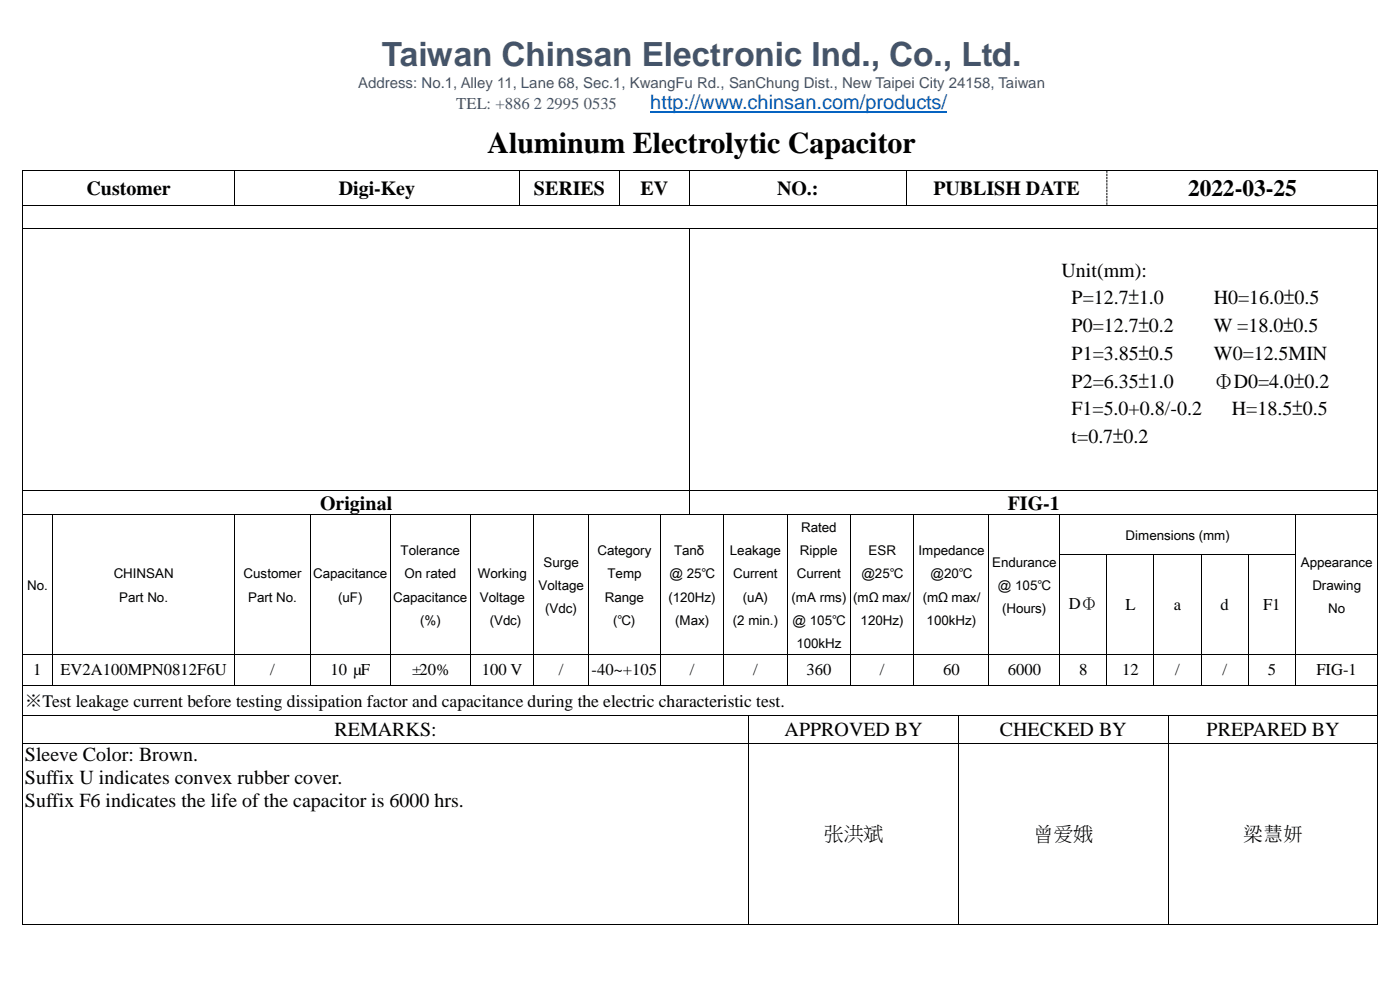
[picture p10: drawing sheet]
<svg xmlns="http://www.w3.org/2000/svg" width="297mm" height="210mm" viewBox="0 0 297 210" stroke-linecap="round" stroke-linejoin="round" font-family="sans-serif">
<defs><g id="words">
<text font-size="7.1" fill="#44546a" x="81" y="14.1">Taiwan Chinsan Electronic Ind., Co., Ltd.</text>
<text font-size="6.3" x="103.4" y="32.4">Aluminum Electrolytic Capacitor</text>
<text font-size="5" x="252.1" y="41.5">2022-03-25</text>
<text font-size="4.2" fill="#0563c1" x="138" y="23.2">http://www.chinsan.com/products/</text>
<g font-size="4.2">
<text x="18.4" y="41.3">Customer</text>
<text x="71.9" y="41.3">Digi-Key</text>
<text x="113.3" y="41.3">SERIES</text>
<text x="135.9" y="41.3">EV</text>
<text x="164.9" y="41.3">NO.:</text>
<text x="198.1" y="41.3">PUBLISH DATE</text>
<text x="225.2" y="58.8">Unit(mm):</text>
<text x="227.4" y="64.5">P=12.7±1.0</text>
<text x="257.5" y="64.5">H0=16.0±0.5</text>
<text x="227.4" y="70.4">P0=12.7±0.2</text>
<text x="257.5" y="70.4">W =18.0±0.5</text>
<text x="227.4" y="76.3">P1=3.85±0.5</text>
<text x="257.5" y="76.3">W0=12.5MIN</text>
<text x="227.4" y="82.2">P2=6.35±1.0</text>
<text x="257.5" y="82.2">ΦD0=4.0±0.2</text>
<text x="227.4" y="88.1">F1=5.0+0.8/-0.2</text>
<text x="261.4" y="88.1">H=18.5±0.5</text>
<text x="227.4" y="94">t=0.7±0.2</text>
<text x="67.9" y="108.1">Original</text>
<text x="213.9" y="108.1">FIG-1</text>
<text x="5.3" y="161.5">Sleeve Color: Brown.</text>
<text x="71" y="156.2">REMARKS:</text>
<text x="166.5" y="156.2">APPROVED BY</text>
<text x="212.2" y="156.2">CHECKED BY</text>
<text x="256" y="156.2">PREPARED BY</text>
<text x="5.3" y="166.4">Suffix U indicates convex rubber cover.</text>
<text x="5.3" y="171.3">Suffix F6 indicates the life of the capacitor is 6000 hrs.</text>
<text x="174.8" y="178.2">张洪斌</text>
<text x="219.3" y="178.2">曾爱娥</text>
<text x="263.8" y="178.4">梁慧妍</text>
</g>
<text font-size="3.7" x="5.3" y="150">※Test leakage current before testing dissipation factor and capacitance during the electric characteristic test.</text>
<text font-size="3.5" fill="#44546a" x="96.8" y="23.2">TEL: +886 2 2995 0535</text>
<g font-size="3.5">
<text x="226.8" y="129.3">DΦ</text>
<text x="238.8" y="129.4">L</text>
<text x="249.1" y="129.4">a</text>
<text x="259" y="129.4">d</text>
<text x="268" y="129.4">F1</text>
<text x="7.1" y="143.3">1</text>
<text x="12.8" y="143.3">EV2A100MPN0812F6U</text>
<text x="57.3" y="143.3">/</text>
<text x="70.1" y="143.3">10 µF</text>
<text x="87.1" y="143.3">±20%</text>
<text x="102.2" y="143.3">100 V</text>
<text x="118.6" y="143.3">/</text>
<text x="125.5" y="143.3">-40~+105</text>
<text x="146.4" y="143.3">/</text>
<text x="159.8" y="143.3">/</text>
<text x="171.1" y="143.3">360</text>
<text x="186.7" y="143.3">/</text>
<text x="200.1" y="143.3">60</text>
<text x="213.8" y="143.3">6000</text>
<text x="229" y="143.3">8</text>
<text x="238.1" y="143.3">12</text>
<text x="249.4" y="143.3">/</text>
<text x="259.4" y="143.3">/</text>
<text x="269" y="143.3">5</text>
<text x="279.3" y="143.3">FIG-1</text>
</g>
<text font-size="3.2" fill="#44546a" x="76" y="18.6">Address: No.1, Alley 11, Lane 68, Sec.1, KwangFu Rd., SanChung Dist., New Taipei City 24158, Taiwan</text>
<g font-size="2.8">
<text x="170" y="112.8">Rated</text>
<text x="85" y="117.7">Tolerance</text>
<text x="126.8" y="117.7">Category</text>
<text x="143" y="117.7">Tanδ</text>
<text x="154.9" y="117.7">Leakage</text>
<text x="169.7" y="117.7">Ripple</text>
<text x="184.3" y="117.7">ESR</text>
<text x="194.9" y="117.7">Impedance</text>
<text x="238.8" y="114.5">Dimensions (mm)</text>
<text x="5.8" y="125.1">No.</text>
<text x="24.1" y="122.7">CHINSAN</text>
<text x="51.7" y="122.7">Customer</text>
<text x="66.5" y="122.7">Capacitance</text>
<text x="85.8" y="122.7">On rated</text>
<text x="101.4" y="122.7">Working</text>
<text x="114.3" y="125.1">Voltage</text>
<text x="115.3" y="120.2">Surge</text>
<text x="128.9" y="122.7">Temp</text>
<text x="142" y="122.7">@ 25℃</text>
<text x="155.6" y="122.7">Current</text>
<text x="169.1" y="122.7">Current</text>
<text x="182.8" y="122.7">@25℃</text>
<text x="197.5" y="122.7">@20℃</text>
<text x="210.5" y="120.2">Endurance</text>
<text x="211.7" y="125.1">@ 105℃</text>
<text x="276" y="120.2">Appearance</text>
<text x="278.5" y="125.1">Drawing</text>
<text x="25.3" y="127.6">Part No.</text>
<text x="52.6" y="127.6">Part No.</text>
<text x="71.8" y="127.6">(uF)</text>
<text x="83.4" y="127.6">Capacitance</text>
<text x="101.8" y="127.6">Voltage</text>
<text x="115.7" y="130.1">(Vdc)</text>
<text x="128.3" y="127.6">Range</text>
<text x="141.8" y="127.6">(120Hz)</text>
<text x="157.6" y="127.6">(uA)</text>
<text x="168" y="127.6">(mA rms)</text>
<text x="181" y="127.6">(mΩ max/</text>
<text x="195.8" y="127.6">(mΩ max/</text>
<text x="212.6" y="130.1">(Hours)</text>
<text x="281.8" y="130.1">No</text>
<text x="89.1" y="132.5">(%)</text>
<text x="103.9" y="132.5">(Vdc)</text>
<text x="130.1" y="132.5">(℃)</text>
<text x="143.3" y="132.5">(Max)</text>
<text x="155.5" y="132.5">(2 min.)</text>
<text x="168.2" y="132.5">@ 105℃</text>
<text x="169" y="137.4">100kHz</text>
<text x="182.6" y="132.5">120Hz)</text>
<text x="196.6" y="132.5">100kHz)</text>
</g>
</g></defs>
<path d="M138 23.8h63" fill="none" stroke="#0563c1" stroke-width=".3"/>
<g fill="#000">
<path d="M4.7 36h.2v.2h-.2z" fill-rule="evenodd"/>
<path d="M4.7 36h.2v.2h-.2z" fill-rule="evenodd"/>
<path d="M49.7 36h.2v.2h-.2z" fill-rule="evenodd"/>
<path d="M110.2 36h.1v.2h-.1z" fill-rule="evenodd"/>
<path d="M131.3 36h.2v.2h-.2z" fill-rule="evenodd"/>
<path d="M146.2 36h.1v.2h-.1z" fill-rule="evenodd"/>
<path d="M192.3 36h.1v.2h-.1z" fill-rule="evenodd"/>
<path d="M234.8 36h.1v.2h-.1z" fill-rule="evenodd"/>
<path d="M292.3 36h.1v.2h-.1z" fill-rule="evenodd"/>
<path d="M292.3 36h.1v.2h-.1z" fill-rule="evenodd"/>
<path d="M4.7 43.5h.2v.2h-.2z" fill-rule="evenodd"/>
<path d="M4.7 48.4h.2v.1h-.2z" fill-rule="evenodd"/>
<path d="M49.7 43.5h.2v.2h-.2z" fill-rule="evenodd"/>
<path d="M110.2 43.5h.1v.2h-.1z" fill-rule="evenodd"/>
<path d="M131.3 43.5h.2v.2h-.2z" fill-rule="evenodd"/>
<path d="M146.2 43.5h.1v.2h-.1z" fill-rule="evenodd"/>
<path d="M146.3 48.4h.1v.1h-.1z" fill-rule="evenodd"/>
<path d="M192.3 43.5h.1v.2h-.1z" fill-rule="evenodd"/>
<path d="M234.8 43.5h.1v.2h-.1z" fill-rule="evenodd"/>
<path d="M292.3 43.5h.1v.2h-.1z" fill-rule="evenodd"/>
<path d="M292.3 48.4h.1v.1h-.1z" fill-rule="evenodd"/>
<path d="M4.7 104.1h.2v.1h-.2z" fill-rule="evenodd"/>
<path d="M4.7 109.1h.2v.2h-.2z" fill-rule="evenodd"/>
<path d="M4.7 117.5h.2v.2h-.2z" fill-rule="evenodd"/>
<path d="M11 109.1h.2v.2h-.2z" fill-rule="evenodd"/>
<path d="M11 117.5h.2v.2h-.2z" fill-rule="evenodd"/>
<path d="M49.7 109.1h.2v.2h-.2z" fill-rule="evenodd"/>
<path d="M49.7 117.5h.2v.2h-.2z" fill-rule="evenodd"/>
<path d="M65.8 109.1h.1v.2h-.1z" fill-rule="evenodd"/>
<path d="M65.8 117.5h.1v.2h-.1z" fill-rule="evenodd"/>
<path d="M82.7 109.1h.2v.2h-.2z" fill-rule="evenodd"/>
<path d="M82.7 117.5h.2v.2h-.2z" fill-rule="evenodd"/>
<path d="M99.7 109.1h.2v.2h-.2z" fill-rule="evenodd"/>
<path d="M99.7 117.5h.2v.2h-.2z" fill-rule="evenodd"/>
<path d="M113.2 109.1h.1v.2h-.1z" fill-rule="evenodd"/>
<path d="M113.2 117.5h.1v.2h-.1z" fill-rule="evenodd"/>
<path d="M124.7 109.1h.2v.2h-.2z" fill-rule="evenodd"/>
<path d="M124.7 117.5h.2v.2h-.2z" fill-rule="evenodd"/>
<path d="M140.1 109.1h.1v.2h-.1z" fill-rule="evenodd"/>
<path d="M140.1 117.5h.1v.2h-.1z" fill-rule="evenodd"/>
<path d="M146.3 104.1h.1v.1h-.1z" fill-rule="evenodd"/>
<path d="M146.3 109.1h.1v.2h-.1z" fill-rule="evenodd"/>
<path d="M153.5 109.1h.1v.2h-.1z" fill-rule="evenodd"/>
<path d="M153.5 117.5h.1v.2h-.1z" fill-rule="evenodd"/>
<path d="M166.9 109.1h.2v.2h-.2z" fill-rule="evenodd"/>
<path d="M166.9 117.5h.2v.2h-.2z" fill-rule="evenodd"/>
<path d="M180.4 109.1h.1v.2h-.1z" fill-rule="evenodd"/>
<path d="M180.4 117.5h.1v.2h-.1z" fill-rule="evenodd"/>
<path d="M193.8 109.1h.2v.2h-.2z" fill-rule="evenodd"/>
<path d="M193.8 117.5h.2v.2h-.2z" fill-rule="evenodd"/>
<path d="M209.7 109.1h.2v.2h-.2z" fill-rule="evenodd"/>
<path d="M209.7 117.5h.2v.2h-.2z" fill-rule="evenodd"/>
<path d="M224.8 109.1h.2v.2h-.2z" fill-rule="evenodd"/>
<path d="M224.8 117.5h.2v.2h-.2z" fill-rule="evenodd"/>
<path d="M234.8 117.5h.1v.2h-.1z" fill-rule="evenodd"/>
<path d="M244.8 117.5h.1v.2h-.1z" fill-rule="evenodd"/>
<path d="M254.8 117.5h.2v.2h-.2z" fill-rule="evenodd"/>
<path d="M264.8 117.5h.2v.2h-.2z" fill-rule="evenodd"/>
<path d="M274.8 109.1h.1v.2h-.1z" fill-rule="evenodd"/>
<path d="M274.8 117.5h.1v.2h-.1z" fill-rule="evenodd"/>
<path d="M292.3 104.1h.1v.1h-.1z" fill-rule="evenodd"/>
<path d="M292.3 109.1h.1v.2h-.1z" fill-rule="evenodd"/>
<path d="M292.3 117.5h.1v.2h-.1z" fill-rule="evenodd"/>
<path d="M4.7 138.8h.2v.2h-.2z" fill-rule="evenodd"/>
<path d="M11 138.8h.2v.2h-.2z" fill-rule="evenodd"/>
<path d="M49.7 138.8h.2v.2h-.2z" fill-rule="evenodd"/>
<path d="M65.8 138.8h.1v.2h-.1z" fill-rule="evenodd"/>
<path d="M82.7 138.8h.2v.2h-.2z" fill-rule="evenodd"/>
<path d="M99.7 138.8h.2v.2h-.2z" fill-rule="evenodd"/>
<path d="M113.2 138.8h.1v.2h-.1z" fill-rule="evenodd"/>
<path d="M124.7 138.8h.2v.2h-.2z" fill-rule="evenodd"/>
<path d="M140.1 138.8h.1v.2h-.1z" fill-rule="evenodd"/>
<path d="M153.5 138.8h.1v.2h-.1z" fill-rule="evenodd"/>
<path d="M166.9 138.8h.2v.2h-.2z" fill-rule="evenodd"/>
<path d="M180.4 138.8h.1v.2h-.1z" fill-rule="evenodd"/>
<path d="M193.8 138.8h.2v.2h-.2z" fill-rule="evenodd"/>
<path d="M209.7 138.8h.2v.2h-.2z" fill-rule="evenodd"/>
<path d="M224.8 138.8h.2v.2h-.2z" fill-rule="evenodd"/>
<path d="M234.8 138.8h.1v.2h-.1z" fill-rule="evenodd"/>
<path d="M244.8 138.8h.1v.2h-.1z" fill-rule="evenodd"/>
<path d="M254.8 138.8h.2v.2h-.2z" fill-rule="evenodd"/>
<path d="M264.8 138.8h.2v.2h-.2z" fill-rule="evenodd"/>
<path d="M274.8 138.8h.1v.2h-.1z" fill-rule="evenodd"/>
<path d="M292.3 138.8h.1v.2h-.1z" fill-rule="evenodd"/>
<path d="M4.7 145.3h.2v.2h-.2z" fill-rule="evenodd"/>
<path d="M4.7 151.8h.2v.2h-.2z" fill-rule="evenodd"/>
<path d="M4.7 157.5h.2v.2h-.2z" fill-rule="evenodd"/>
<path d="M11 145.3h.2v.2h-.2z" fill-rule="evenodd"/>
<path d="M49.7 145.3h.2v.2h-.2z" fill-rule="evenodd"/>
<path d="M65.8 145.3h.1v.2h-.1z" fill-rule="evenodd"/>
<path d="M82.7 145.3h.2v.2h-.2z" fill-rule="evenodd"/>
<path d="M99.7 145.3h.2v.2h-.2z" fill-rule="evenodd"/>
<path d="M113.2 145.3h.1v.2h-.1z" fill-rule="evenodd"/>
<path d="M124.7 145.3h.2v.2h-.2z" fill-rule="evenodd"/>
<path d="M140.1 145.3h.1v.2h-.1z" fill-rule="evenodd"/>
<path d="M153.5 145.3h.1v.2h-.1z" fill-rule="evenodd"/>
<path d="M158.8 151.8h.1v.2h-.1z" fill-rule="evenodd"/>
<path d="M158.8 157.5h.1v.2h-.1z" fill-rule="evenodd"/>
<path d="M166.9 145.3h.2v.2h-.2z" fill-rule="evenodd"/>
<path d="M180.4 145.3h.1v.2h-.1z" fill-rule="evenodd"/>
<path d="M193.8 145.3h.2v.2h-.2z" fill-rule="evenodd"/>
<path d="M203.3 151.8h.1v.2h-.1z" fill-rule="evenodd"/>
<path d="M203.3 157.5h.1v.2h-.1z" fill-rule="evenodd"/>
<path d="M209.7 145.3h.2v.2h-.2z" fill-rule="evenodd"/>
<path d="M224.8 145.3h.2v.2h-.2z" fill-rule="evenodd"/>
<path d="M234.8 145.3h.1v.2h-.1z" fill-rule="evenodd"/>
<path d="M244.8 145.3h.1v.2h-.1z" fill-rule="evenodd"/>
<path d="M247.8 151.8h.1v.2h-.1z" fill-rule="evenodd"/>
<path d="M247.8 157.5h.1v.2h-.1z" fill-rule="evenodd"/>
<path d="M254.8 145.3h.2v.2h-.2z" fill-rule="evenodd"/>
<path d="M264.8 145.3h.2v.2h-.2z" fill-rule="evenodd"/>
<path d="M274.8 145.3h.1v.2h-.1z" fill-rule="evenodd"/>
<path d="M292.3 145.3h.1v.2h-.1z" fill-rule="evenodd"/>
<path d="M292.3 151.8h.1v.2h-.1z" fill-rule="evenodd"/>
<path d="M292.3 157.5h.1v.2h-.1z" fill-rule="evenodd"/>
<path d="M4.7 196.1h.2v.1h-.2z" fill-rule="evenodd"/>
<path d="M4.7 196.1h.2v.1h-.2z" fill-rule="evenodd"/>
<path d="M158.8 196.1h.1v.1h-.1z" fill-rule="evenodd"/>
<path d="M203.3 196.1h.1v.1h-.1z" fill-rule="evenodd"/>
<path d="M247.8 196.1h.1v.1h-.1z" fill-rule="evenodd"/>
<path d="M292.3 196.1h.1v.1h-.1z" fill-rule="evenodd"/>
<path d="M292.3 196.1h.1v.1h-.1z" fill-rule="evenodd"/>
</g>
<g fill="none" stroke="#000" stroke-width=".21">
<path d="M4.8 36.2v7.3M4.9 36.1h44.8M49.8 36.2v7.3M49.9 36.1h60.3M110.3 36.2v7.3M110.3 36.1h21M131.4 36.2v7.3M131.5 36.1h14.7M146.2 36.2v7.3M146.3 36.1h46M192.3 36.2v7.3M192.4 36.1h42.4"/>
<path d="M234.9 36.1h57.4M292.4 36.2v7.3M4.8 43.7v4.7M4.8 48.5v55.6M4.9 43.6h44.8M4.9 48.4h141.4M49.9 43.6h60.3M110.3 43.6h21M131.5 43.6h14.7M146.3 43.6h46M146.4 48.5v55.6M146.4 48.4h145.9"/>
<path d="M192.4 43.6h42.4M234.9 43.6h57.4M292.4 43.7v4.7M292.4 48.5v55.6M4.8 104.2v4.9M4.8 109.3v8.2M4.8 117.7v21.1M4.9 104.2h141.4M4.9 109.2h6.1M11.1 109.3v8.2M11.1 117.7v21.1M11.2 109.2h38.5"/>
<path d="M49.8 109.3v8.2M49.8 117.7v21.1M49.9 109.2h15.9M65.8 109.3v8.2M65.8 117.7v21.1M65.9 109.2h16.8M82.8 109.3v8.2M82.8 117.7v21.1M82.9 109.2h16.8M99.8 109.3v8.2M99.8 117.7v21.1M99.9 109.2h13.3"/>
<path d="M113.3 109.3v8.2M113.3 117.7v21.1M113.3 109.2h11.4M124.8 109.3v8.2M124.8 117.7v21.1M124.9 109.2h15.2M140.1 109.3v8.2M140.1 117.7v21.1M140.2 109.2h6.1M146.4 104.2v4.9M146.4 104.2h145.9M146.4 109.2h7.1"/>
<path d="M153.6 109.3v8.2M153.6 117.7v21.1M153.6 109.2h13.3M167 109.3v8.2M167 117.7v21.1M167.1 109.2h13.3M180.4 109.3v8.2M180.4 117.7v21.1M180.5 109.2h13.3M193.9 109.3v8.2M193.9 117.7v21.1M194 109.2h15.7"/>
<path d="M209.8 109.3v8.2M209.8 117.7v21.1M209.9 109.2h14.9M224.9 109.3v8.2M224.9 117.7v21.1M225 109.2h49.8M225 117.6h9.8M234.9 117.7v21.1M234.9 117.6h9.9M244.8 117.7v21.1M244.9 117.6h9.9M254.9 117.7v21.1"/>
<path d="M255 117.6h9.8M264.9 117.7v21.1M265 117.6h9.8M274.9 109.3v8.2M274.9 117.7v21.1M274.9 109.2h17.4M292.4 104.2v4.9M292.4 109.3v8.2M292.4 117.7v21.1M4.8 139v6.3M4.9 138.9h6.1M11.1 139v6.3"/>
<path d="M11.2 138.9h38.5M49.8 139v6.3M49.9 138.9h15.9M65.8 139v6.3M65.9 138.9h16.8M82.8 139v6.3M82.9 138.9h16.8M99.8 139v6.3M99.9 138.9h13.3M113.3 139v6.3M113.3 138.9h11.4M124.8 139v6.3"/>
<path d="M124.9 138.9h15.2M140.1 139v6.3M140.2 138.9h13.3M153.6 139v6.3M153.6 138.9h13.3M167 139v6.3M167.1 138.9h13.3M180.4 139v6.3M180.5 138.9h13.3M193.9 139v6.3M194 138.9h15.7M209.8 139v6.3"/>
<path d="M209.9 138.9h14.9M224.9 139v6.3M225 138.9h9.8M234.9 139v6.3M234.9 138.9h9.9M244.8 139v6.3M244.9 138.9h9.9M254.9 139v6.3M255 138.9h9.8M264.9 139v6.3M265 138.9h9.8M274.9 139v6.3"/>
<path d="M274.9 138.9h17.4M292.4 139v6.3M4.8 145.5v6.3M4.8 152v5.5M4.8 157.7v38.4M4.9 145.4h6.1M4.9 151.9h153.9M4.9 157.6h153.9M11.2 145.4h38.5M49.9 145.4h15.9M65.9 145.4h16.8M82.9 145.4h16.8"/>
<path d="M99.9 145.4h13.3M113.3 145.4h11.4M124.9 145.4h15.2M140.2 145.4h13.3M153.6 145.4h13.3M158.9 152v5.5M158.9 157.7v38.4M158.9 151.9h44.4M158.9 157.6h44.4M167.1 145.4h13.3M180.5 145.4h13.3M194 145.4h15.7"/>
<path d="M203.4 152v5.5M203.4 157.7v38.4M203.4 151.9h44.4M203.4 157.6h44.4M209.9 145.4h14.9M225 145.4h9.8M234.9 145.4h9.9M244.9 145.4h9.9M247.9 152v5.5M247.9 157.7v38.4M247.9 151.9h44.4M247.9 157.6h44.4"/>
<path d="M255 145.4h9.8M265 145.4h9.8M274.9 145.4h17.4M292.4 145.5v6.3M292.4 152v5.5M292.4 157.7v38.4M4.9 196.2h153.9M158.9 196.2h44.4M203.4 196.2h44.4M247.9 196.2h44.4"/>
</g>
<path d="M234.9 36.2v7.3" fill="none" stroke="#000" stroke-width=".21" stroke-dasharray=".5 .2" stroke-linecap="butt"/>
<use href="#words"/>
</svg>
